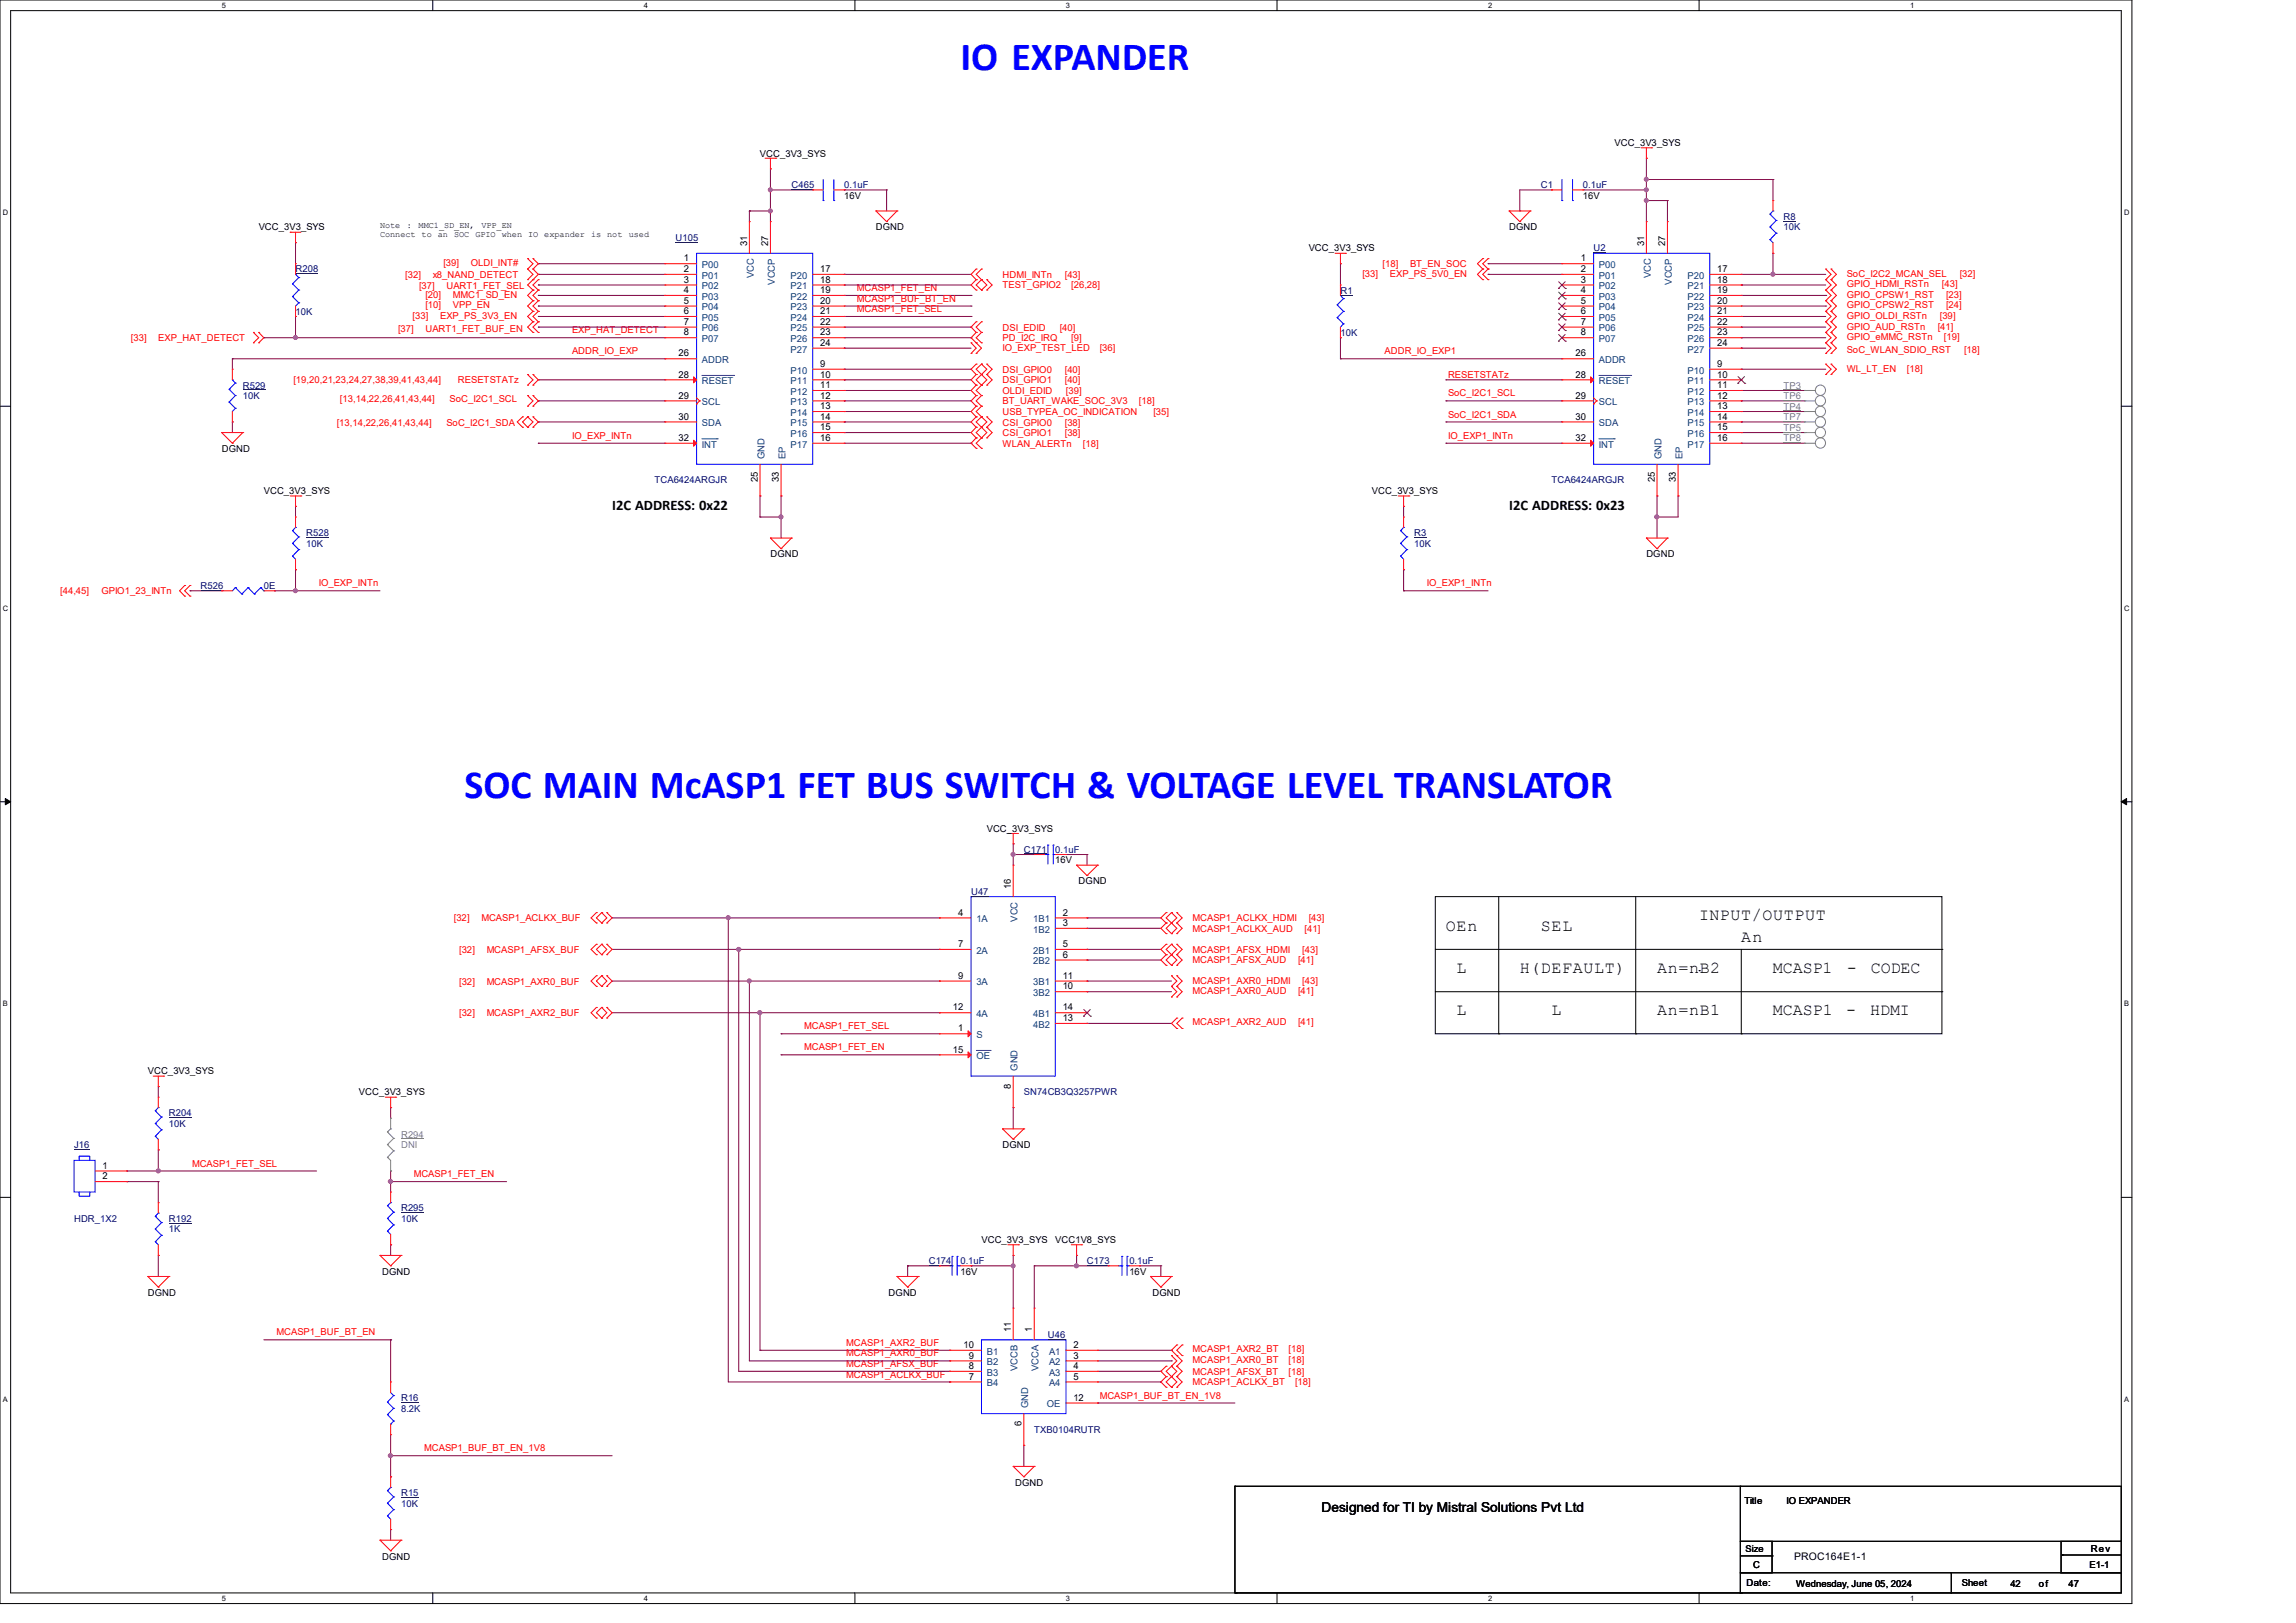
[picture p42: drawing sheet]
<svg xmlns="http://www.w3.org/2000/svg" width="420mm" height="297mm" viewBox="0 0 420 297" stroke-linecap="round" stroke-linejoin="round" font-family="sans-serif">
<defs><g id="words">
<g font-size="7.3" fill="#00f">
<text x="175.7" y="12.8">IO EXPANDER</text>
<text x="85" y="146">SOC MAIN McASP1 FET BUS SWITCH &amp; VOLTAGE LEVEL TRANSLATOR</text>
</g>
<g font-size="3">
<text x="264.5" y="170.4">OEn</text>
<text x="281.9" y="170.4">SEL</text>
<text x="310.8" y="168.4">INPUT/OUTPUT</text>
<text x="318.5" y="172.3">An</text>
<text x="266.4" y="178.1">L</text>
<text x="278" y="178.1">H(DEFAULT)</text>
<text x="303.1" y="178.1">An=nB2</text>
<text x="324.3" y="178.1">MCASP1</text>
<text x="337.8" y="178.1">-</text>
<text x="342.2" y="178.1">CODEC</text>
<text x="266.4" y="185.8">L</text>
<text x="283.8" y="185.8">L</text>
<text x="303.1" y="185.8">An=nB1</text>
<text x="324.3" y="185.8">MCASP1</text>
<text x="337.7" y="185.8">-</text>
<text x="342.1" y="185.8">HDMI</text>
</g>
<g font-size="2.7">
<text x="112" y="93.3">I2C ADDRESS: 0x22</text>
<text x="276.1" y="93.3">I2C ADDRESS: 0x23</text>
</g>
<text font-size="2.5" x="241.7" y="276.8">Designed for TI by Mistral Solutions Pvt Ltd</text>
<text font-size="1.9" x="328.2" y="285.5">PROC164E1-1</text>
<g font-size="1.7">
<text x="139" y="28.7">VCC_3V3_SYS</text>
<text x="295.4" y="26.7">VCC_3V3_SYS</text>
<text x="154.4" y="36.4">16V</text>
<text x="289.6" y="36.4">16V</text>
<text x="47.3" y="42.2">VCC_3V3_SYS</text>
<text x="125.1" y="47.8">1</text>
<text x="136.6" y="45" transform="rotate(-90 136.6 45)">31</text>
<text x="140.5" y="45" transform="rotate(-90 140.5 45)">27</text>
<text x="160.2" y="42.2">DGND</text>
<text x="239.4" y="46">VCC_3V3_SYS</text>
<text x="276" y="42.2">DGND</text>
<text x="289.2" y="47.8">1</text>
<text x="300.7" y="45" transform="rotate(-90 300.7 45)">31</text>
<text x="304.6" y="45" transform="rotate(-90 304.6 45)">27</text>
<text x="125.1" y="49.8">2</text>
<text x="125.1" y="51.7">3</text>
<text x="125.1" y="53.6">4</text>
<text x="150" y="49.8">17</text>
<text x="150" y="51.7">18</text>
<text x="150" y="53.6">19</text>
<text x="289.2" y="49.8">2</text>
<text x="289.2" y="51.7">3</text>
<text x="289.2" y="53.6">4</text>
<text x="314.1" y="49.8">17</text>
<text x="314.1" y="51.7">18</text>
<text x="314.1" y="53.6">19</text>
<text x="125.1" y="55.6">5</text>
<text x="125.1" y="57.5">6</text>
<text x="125.1" y="59.4">7</text>
<text x="150" y="55.6">20</text>
<text x="150" y="57.5">21</text>
<text x="150" y="59.4">22</text>
<text x="289.2" y="55.6">5</text>
<text x="289.2" y="57.5">6</text>
<text x="289.2" y="59.4">7</text>
<text x="314.1" y="55.6">20</text>
<text x="314.1" y="57.5">21</text>
<text x="314.1" y="59.4">22</text>
<text x="124.1" y="65.2">26</text>
<text x="125.1" y="61.4">8</text>
<text x="150" y="61.4">23</text>
<text x="150" y="63.3">24</text>
<text x="288.2" y="65.2">26</text>
<text x="289.2" y="61.4">8</text>
<text x="314.1" y="61.4">23</text>
<text x="314.1" y="63.3">24</text>
<text x="124.1" y="69.1">28</text>
<text x="150" y="67.1">9</text>
<text x="150" y="69.1">10</text>
<text x="150" y="71">11</text>
<text x="288.2" y="69.1">28</text>
<text x="314.1" y="67.1">9</text>
<text x="314.1" y="69.1">10</text>
<text x="314.1" y="71">11</text>
<text x="124.1" y="72.9">29</text>
<text x="124.1" y="76.8">30</text>
<text x="150" y="72.9">12</text>
<text x="150" y="74.9">13</text>
<text x="150" y="76.8">14</text>
<text x="288.2" y="72.9">29</text>
<text x="288.2" y="76.8">30</text>
<text x="314.1" y="72.9">12</text>
<text x="314.1" y="74.9">13</text>
<text x="314.1" y="76.8">14</text>
<text x="40.6" y="82.7">DGND</text>
<text x="124.1" y="80.7">32</text>
<text x="150" y="78.7">15</text>
<text x="150" y="80.7">16</text>
<text x="288.2" y="80.7">32</text>
<text x="314.1" y="78.7">15</text>
<text x="314.1" y="80.7">16</text>
<text x="138.6" y="88.3" transform="rotate(-90 138.6 88.3)">25</text>
<text x="142.4" y="88.3" transform="rotate(-90 142.4 88.3)">33</text>
<text x="302.7" y="88.3" transform="rotate(-90 302.7 88.3)">25</text>
<text x="306.5" y="88.3" transform="rotate(-90 306.5 88.3)">33</text>
<text x="48.3" y="90.4">VCC_3V3_SYS</text>
<text x="250.9" y="90.4">VCC_3V3_SYS</text>
<text x="140.9" y="102">DGND</text>
<text x="301.2" y="102">DGND</text>
<text x="180.5" y="152.2">VCC_3V3_SYS</text>
<text x="193" y="158">16V</text>
<text x="197.3" y="161.8">DGND</text>
<text x="175.3" y="167.6">4</text>
<text x="184.9" y="162.7" transform="rotate(-90 184.9 162.7)">16</text>
<text x="194.4" y="167.6">2</text>
<text x="175.3" y="173.3">7</text>
<text x="194.4" y="169.5">3</text>
<text x="194.4" y="173.3">5</text>
<text x="175.3" y="179.1">9</text>
<text x="194.4" y="175.3">6</text>
<text x="194.4" y="179.1">11</text>
<text x="174.3" y="184.9">12</text>
<text x="194.4" y="181.1">10</text>
<text x="194.4" y="184.9">14</text>
<text x="175.3" y="188.8">1</text>
<text x="194.4" y="186.9">13</text>
<text x="27.1" y="196.6">VCC_3V3_SYS</text>
<text x="174.3" y="192.6">15</text>
<text x="65.7" y="200.4">VCC_3V3_SYS</text>
<text x="184.9" y="199.3" transform="rotate(-90 184.9 199.3)">8</text>
<text x="18.8" y="213.9">1</text>
<text x="18.8" y="215.8">2</text>
<text x="183.4" y="210.1">DGND</text>
<text x="179.5" y="227.5">VCC_3V3_SYS</text>
<text x="193" y="227.5">VCC1V8_SYS</text>
<text x="69.9" y="233.3">DGND</text>
<text x="175.7" y="233.3">16V</text>
<text x="206.6" y="233.3">16V</text>
<text x="27.1" y="237.1">DGND</text>
<text x="162.6" y="237.1">DGND</text>
<text x="210.8" y="237.1">DGND</text>
<text x="184.9" y="243.8" transform="rotate(-90 184.9 243.8)">11</text>
<text x="188.8" y="243.8" transform="rotate(-90 188.8 243.8)">1</text>
<text x="176.2" y="246.7">10</text>
<text x="177.2" y="248.6">9</text>
<text x="177.2" y="250.5">8</text>
<text x="196.3" y="246.7">2</text>
<text x="196.3" y="248.6">3</text>
<text x="196.3" y="250.5">4</text>
<text x="177.2" y="252.5">7</text>
<text x="196.3" y="256.3">12</text>
<text x="196.3" y="252.5">5</text>
<text x="186.9" y="261" transform="rotate(-90 186.9 261)">6</text>
<text x="185.7" y="271.9">DGND</text>
<text x="319.1" y="275.2">Title</text>
<text x="326.8" y="275.2">IO EXPANDER</text>
<text x="69.9" y="285.4">DGND</text>
<text x="319.3" y="284">Size</text>
<text x="320.7" y="286.9">C</text>
<text x="382.2" y="286.9">E1-1</text>
<text x="382.4" y="284.1">Rev</text>
<text x="319.5" y="290.2">Date:</text>
<text x="328.6" y="290.4">Wednesday, June 05, 2024</text>
<text x="358.9" y="290.2">Sheet</text>
<text x="367.7" y="290.4">42</text>
<text x="373" y="290.4">of</text>
<text x="378.4" y="290.4">47</text>
</g>
<g font-size="1.7" fill="#000080">
<text x="144.8" y="34.5">C465</text>
<text x="154.4" y="34.5">0.1uF</text>
<text x="281.8" y="34.5">C1</text>
<text x="289.5" y="34.5">0.1uF</text>
<text x="326.3" y="40.2">R8</text>
<text x="123.6" y="44.1">U105</text>
<text x="291.5" y="46">U2</text>
<text x="326.3" y="42.2">10K</text>
<text x="54.1" y="49.9">R208</text>
<text x="245.2" y="53.8">R1</text>
<text x="54.1" y="57.6">10K</text>
<text x="245.2" y="61.5">10K</text>
<text x="44.4" y="71.1">R529</text>
<text x="44.4" y="73.1">10K</text>
<text x="119.7" y="88.5">TCA6424ARGJR</text>
<text x="283.8" y="88.5">TCA6424ARGJR</text>
<text x="56" y="98.1">R528</text>
<text x="56" y="100.1">10K</text>
<text x="258.7" y="98.1">R3</text>
<text x="258.7" y="100.1">10K</text>
<text x="36.7" y="107.8">R526</text>
<text x="48.3" y="107.8">0E</text>
<text x="187.3" y="156">C171</text>
<text x="193" y="156">0.1uF</text>
<text x="177.6" y="163.8">U47</text>
<text x="187.3" y="200.4">SN74CB3Q3257PWR</text>
<text x="30.9" y="204.3">R204</text>
<text x="30.9" y="206.2">10K</text>
<text x="13.5" y="210.1">J16</text>
<text x="73.4" y="221.7">R295</text>
<text x="13.5" y="223.6">HDR_1X2</text>
<text x="30.9" y="223.6">R192</text>
<text x="30.9" y="225.5">1K</text>
<text x="73.4" y="223.6">10K</text>
<text x="169.9" y="231.3">C174</text>
<text x="175.7" y="231.3">0.1uF</text>
<text x="198.8" y="231.3">C173</text>
<text x="206.6" y="231.3">0.1uF</text>
<text x="191.7" y="244.8">U46</text>
<text x="73.4" y="256.4">R16</text>
<text x="73.4" y="258.4">8.2K</text>
<text x="189.2" y="262.2">TXB0104RUTR</text>
<text x="73.4" y="273.8">R15</text>
<text x="73.4" y="275.8">10K</text>
</g>
<g font-size="1.7" fill="#f00">
<text x="74.1" y="50.8">[32]</text>
<text x="76.7" y="53">[37]</text>
<text x="79.2" y="50.8">x8_NAND_DETECT</text>
<text x="81.1" y="48.7">[39]</text>
<text x="81.7" y="53">UART1_FET_SEL</text>
<text x="86.1" y="48.7">OLDI_INT#</text>
<text x="156.8" y="53.3">MCASP1_FET_EN</text>
<text x="183.4" y="50.8">HDMI_INTn</text>
<text x="183.4" y="52.8">TEST_GPIO2</text>
<text x="194.8" y="50.8">[43]</text>
<text x="196" y="52.8">[26,28]</text>
<text x="249.2" y="50.7">[33]</text>
<text x="252.9" y="48.9">[18]</text>
<text x="254.2" y="50.7">EXP_PS_5V0_EN</text>
<text x="257.9" y="48.9">BT_EN_SOC</text>
<text x="337.8" y="50.7">SoC_I2C2_MCAN_SEL</text>
<text x="337.8" y="52.6">GPIO_HDMI_RSTn</text>
<text x="355.2" y="52.6">[43]</text>
<text x="358.5" y="50.7">[32]</text>
<text x="75.5" y="58.4">[33]</text>
<text x="77.8" y="54.5">[20]</text>
<text x="77.8" y="56.4">[10]</text>
<text x="80.5" y="58.4">EXP_PS_3V3_EN</text>
<text x="82.8" y="54.5">MMC1_SD_EN</text>
<text x="82.8" y="56.4">VPP_EN</text>
<text x="156.8" y="55.2">MCASP1_BUF_BT_EN</text>
<text x="156.8" y="57.1">MCASP1_FET_SEL</text>
<text x="337.8" y="58.4">GPIO_OLDI_RSTn</text>
<text x="337.8" y="56.4">GPIO_CPSW2_RST</text>
<text x="337.8" y="54.5">GPIO_CPSW1_RST</text>
<text x="354.8" y="58.4">[39]</text>
<text x="356" y="56.4">[24]</text>
<text x="356" y="54.5">[23]</text>
<text x="24" y="62.4">[33]</text>
<text x="29" y="62.4">EXP_HAT_DETECT</text>
<text x="72.8" y="60.7">[37]</text>
<text x="77.8" y="60.7">UART1_FET_BUF_EN</text>
<text x="104.6" y="64.9">ADDR_IO_EXP</text>
<text x="104.6" y="61">EXP_HAT_DETECT</text>
<text x="183.4" y="62.4">PD_I2C_IRQ</text>
<text x="183.4" y="64.2">IO_EXP_TEST_LED</text>
<text x="183.4" y="60.5">DSI_EDID</text>
<text x="193.8" y="60.5">[40]</text>
<text x="196" y="62.4">[9]</text>
<text x="201.2" y="64.2">[36]</text>
<text x="253.3" y="64.9">ADDR_IO_EXP1</text>
<text x="337.8" y="64.6">SoC_WLAN_SDIO_RST</text>
<text x="337.8" y="60.3">GPIO_AUD_RSTn</text>
<text x="337.8" y="62.2">GPIO_eMMC_RSTn</text>
<text x="354.5" y="60.3">[41]</text>
<text x="355.6" y="62.2">[19]</text>
<text x="359.3" y="64.6">[18]</text>
<text x="53.7" y="70.1">[19,20,21,23,24,27,38,39,41,43,44]</text>
<text x="83.8" y="70.1">RESETSTATz</text>
<text x="183.4" y="70.1">DSI_GPIO1</text>
<text x="183.4" y="68.2">DSI_GPIO0</text>
<text x="194.8" y="70.1">[40]</text>
<text x="194.8" y="68.2">[40]</text>
<text x="264.9" y="69.1">RESETSTATz</text>
<text x="337.8" y="68">WL_LT_EN</text>
<text x="348.8" y="68">[18]</text>
<text x="61.6" y="77.9">[13,14,22,26,41,43,44]</text>
<text x="62.2" y="73.6">[13,14,22,26,41,43,44]</text>
<text x="81.7" y="77.9">SoC_I2C1_SDA</text>
<text x="82.3" y="73.6">SoC_I2C1_SCL</text>
<text x="183.4" y="77.9">CSI_GPIO0</text>
<text x="183.4" y="74">BT_UART_WAKE_SOC_3V3</text>
<text x="183.4" y="75.9">USB_TYPEA_OC_INDICATION</text>
<text x="183.4" y="72.1">OLDI_EDID</text>
<text x="194.8" y="77.9">[38]</text>
<text x="195" y="72.1">[39]</text>
<text x="208.3" y="74">[18]</text>
<text x="211" y="75.9">[35]</text>
<text x="264.9" y="72.6">SoC_I2C1_SCL</text>
<text x="264.9" y="76.4">SoC_I2C1_SDA</text>
<text x="104.6" y="80.3">IO_EXP_INTn</text>
<text x="183.4" y="79.8">CSI_GPIO1</text>
<text x="183.4" y="81.7">WLAN_ALERTn</text>
<text x="194.8" y="79.8">[38]</text>
<text x="198.1" y="81.7">[18]</text>
<text x="264.9" y="80.3">IO_EXP1_INTn</text>
<text x="58.3" y="107.3">IO_EXP_INTn</text>
<text x="261" y="107.3">IO_EXP1_INTn</text>
<text x="11" y="108.8">[44,45]</text>
<text x="18.5" y="108.8">GPIO1_23_INTn</text>
<text x="83" y="168.6">[32]</text>
<text x="88.1" y="168.6">MCASP1_ACLKX_BUF</text>
<text x="218.1" y="170.5">MCASP1_ACLKX_AUD</text>
<text x="218.1" y="168.6">MCASP1_ACLKX_HDMI</text>
<text x="238.6" y="170.5">[41]</text>
<text x="239.4" y="168.6">[43]</text>
<text x="84" y="174.4">[32]</text>
<text x="89" y="174.4">MCASP1_AFSX_BUF</text>
<text x="218.1" y="176.3">MCASP1_AFSX_AUD</text>
<text x="218.1" y="174.4">MCASP1_AFSX_HDMI</text>
<text x="218.1" y="180">MCASP1_AXR0_HDMI</text>
<text x="237.4" y="176.3">[41]</text>
<text x="238.2" y="174.4">[43]</text>
<text x="238.2" y="180">[43]</text>
<text x="84" y="186">[32]</text>
<text x="84" y="180.2">[32]</text>
<text x="89" y="186">MCASP1_AXR2_BUF</text>
<text x="89" y="180.2">MCASP1_AXR0_BUF</text>
<text x="218.1" y="181.9">MCASP1_AXR0_AUD</text>
<text x="237.4" y="181.9">[41]</text>
<text x="147.1" y="188.4">MCASP1_FET_SEL</text>
<text x="218.1" y="187.5">MCASP1_AXR2_AUD</text>
<text x="237.4" y="187.5">[41]</text>
<text x="147.1" y="192.2">MCASP1_FET_EN</text>
<text x="35.1" y="213.5">MCASP1_FET_SEL</text>
<text x="75.7" y="215.4">MCASP1_FET_EN</text>
<text x="50.6" y="244.4">MCASP1_BUF_BT_EN</text>
<text x="154.8" y="250.1">MCASP1_AFSX_BUF</text>
<text x="154.8" y="246.3">MCASP1_AXR2_BUF</text>
<text x="154.8" y="248.2">MCASP1_AXR0_BUF</text>
<text x="218.1" y="251.6">MCASP1_AFSX_BT</text>
<text x="218.1" y="249.5">MCASP1_AXR0_BT</text>
<text x="218.1" y="247.3">MCASP1_AXR2_BT</text>
<text x="235.7" y="251.6">[18]</text>
<text x="235.7" y="249.5">[18]</text>
<text x="235.7" y="247.3">[18]</text>
<text x="154.8" y="252.1">MCASP1_ACLKX_BUF</text>
<text x="201.2" y="255.9">MCASP1_BUF_BT_EN_1V8</text>
<text x="218.1" y="253.5">MCASP1_ACLKX_BT</text>
<text x="236.9" y="253.5">[18]</text>
<text x="77.6" y="265.6">MCASP1_BUF_BT_EN_1V8</text>
</g>
<g font-size="1.7" fill="#004080">
<text x="128.4" y="49.1">P00</text>
<text x="128.4" y="51">P01</text>
<text x="128.4" y="53">P02</text>
<text x="137.9" y="50.9" transform="rotate(-90 137.9 50.9)">VCC</text>
<text x="141.7" y="52.1" transform="rotate(-90 141.7 52.1)">VCCP</text>
<text x="144.6" y="51">P20</text>
<text x="144.6" y="53">P21</text>
<text x="292.5" y="49.1">P00</text>
<text x="292.5" y="51">P01</text>
<text x="292.5" y="53">P02</text>
<text x="302" y="50.9" transform="rotate(-90 302 50.9)">VCC</text>
<text x="305.8" y="52.1" transform="rotate(-90 305.8 52.1)">VCCP</text>
<text x="308.7" y="51">P20</text>
<text x="308.7" y="53">P21</text>
<text x="128.4" y="54.9">P03</text>
<text x="128.4" y="56.8">P04</text>
<text x="128.4" y="58.7">P05</text>
<text x="144.6" y="54.9">P22</text>
<text x="144.6" y="56.8">P23</text>
<text x="144.6" y="58.7">P24</text>
<text x="292.5" y="54.9">P03</text>
<text x="292.5" y="56.8">P04</text>
<text x="292.5" y="58.7">P05</text>
<text x="308.7" y="54.9">P22</text>
<text x="308.7" y="56.8">P23</text>
<text x="308.7" y="58.7">P24</text>
<text x="128.4" y="60.7">P06</text>
<text x="128.4" y="62.6">P07</text>
<text x="144.6" y="60.7">P25</text>
<text x="144.6" y="62.6">P26</text>
<text x="144.6" y="64.5">P27</text>
<text x="292.5" y="60.7">P06</text>
<text x="292.5" y="62.6">P07</text>
<text x="308.7" y="60.7">P25</text>
<text x="308.7" y="62.6">P26</text>
<text x="308.7" y="64.5">P27</text>
<text x="128.4" y="66.5">ADDR</text>
<text x="128.4" y="70.3">RESET</text>
<text x="144.6" y="68.4">P10</text>
<text x="144.6" y="70.3">P11</text>
<text x="292.5" y="66.5">ADDR</text>
<text x="292.5" y="70.3">RESET</text>
<text x="308.7" y="68.4">P10</text>
<text x="308.7" y="70.3">P11</text>
<text x="128.4" y="74.2">SCL</text>
<text x="144.6" y="72.3">P12</text>
<text x="144.6" y="74.2">P13</text>
<text x="144.6" y="76.1">P14</text>
<text x="292.5" y="74.2">SCL</text>
<text x="308.7" y="72.3">P12</text>
<text x="308.7" y="74.2">P13</text>
<text x="308.7" y="76.1">P14</text>
<text x="128.4" y="78">SDA</text>
<text x="128.4" y="81.9">INT</text>
<text x="139.8" y="84" transform="rotate(-90 139.8 84)">GND</text>
<text x="143.7" y="84" transform="rotate(-90 143.7 84)">EP</text>
<text x="144.6" y="78">P15</text>
<text x="144.6" y="80">P16</text>
<text x="144.6" y="81.9">P17</text>
<text x="292.5" y="78">SDA</text>
<text x="292.5" y="81.9">INT</text>
<text x="303.9" y="84" transform="rotate(-90 303.9 84)">GND</text>
<text x="307.8" y="84" transform="rotate(-90 307.8 84)">EP</text>
<text x="308.7" y="78">P15</text>
<text x="308.7" y="80">P16</text>
<text x="308.7" y="81.9">P17</text>
<text x="178.6" y="168.8">1A</text>
<text x="186.1" y="168.7" transform="rotate(-90 186.1 168.7)">VCC</text>
<text x="189" y="168.8">1B1</text>
<text x="189" y="170.7">1B2</text>
<text x="178.6" y="174.5">2A</text>
<text x="189" y="174.5">2B1</text>
<text x="189" y="176.5">2B2</text>
<text x="178.6" y="180.3">3A</text>
<text x="189" y="180.3">3B1</text>
<text x="189" y="182.3">3B2</text>
<text x="178.6" y="190">S</text>
<text x="178.6" y="186.1">4A</text>
<text x="189" y="186.1">4B1</text>
<text x="189" y="188.1">4B2</text>
<text x="178.6" y="193.8">OE</text>
<text x="186.1" y="196" transform="rotate(-90 186.1 196)">GND</text>
<text x="180.5" y="247.9">B1</text>
<text x="180.5" y="249.8">B2</text>
<text x="180.5" y="251.7">B3</text>
<text x="186.1" y="250.9" transform="rotate(-90 186.1 250.9)">VCCB</text>
<text x="190" y="250.9" transform="rotate(-90 190 250.9)">VCCA</text>
<text x="191.9" y="247.9">A1</text>
<text x="191.9" y="249.8">A2</text>
<text x="191.9" y="251.7">A3</text>
<text x="180.5" y="253.7">B4</text>
<text x="188.1" y="257.7" transform="rotate(-90 188.1 257.7)">GND</text>
<text x="191.5" y="257.5">OE</text>
<text x="191.9" y="253.7">A4</text>
</g>
<g font-size="1.7" fill="#808080">
<text x="326.3" y="71.1">TP3</text>
<text x="326.3" y="75">TP4</text>
<text x="326.3" y="73.1">TP6</text>
<text x="326.3" y="76.9">TP7</text>
<text x="326.3" y="78.8">TP5</text>
<text x="326.3" y="80.8">TP8</text>
<text x="73.4" y="208.2">R294</text>
<text x="73.4" y="210.1">DNI</text>
</g>
<g font-size="1.6">
<text x="69.5" y="41.8">Note</text>
<text x="74.4" y="41.8">:</text>
<text x="76.6" y="41.8">MMC1_SD_EN,</text>
<text x="88.1" y="41.8">VPP_EN</text>
<text x="69.5" y="43.3">Connect to</text>
<text x="80.1" y="43.3">an</text>
<text x="83.1" y="43.3">SOC GPIO when</text>
<text x="96.6" y="43.3">IO</text>
<text x="99.6" y="43.3">expander</text>
<text x="108.1" y="43.3">is</text>
<text x="111.1" y="43.3">not</text>
<text x="115" y="43.3">used</text>
</g>
<g font-size="1.4">
<text x="40.6" y="1.4">5</text>
<text x="117.8" y="1.4">4</text>
<text x="195" y="1.4">3</text>
<text x="272.2" y="1.4">2</text>
<text x="349.4" y="1.4">1</text>
<text x=".5" y="39.4">D</text>
<text x="388.5" y="39.4">D</text>
<text x=".5" y="111.8">C</text>
<text x="388.5" y="111.8">C</text>
<text x=".5" y="184.2">B</text>
<text x="388.5" y="184.2">B</text>
<text x=".5" y="256.5">A</text>
<text x="388.5" y="256.5">A</text>
<text x="40.6" y="292.9">5</text>
<text x="117.8" y="292.9">4</text>
<text x="195" y="292.9">3</text>
<text x="272.2" y="292.9">2</text>
<text x="349.4" y="292.9">1</text>
</g>
</g></defs>
<path d="M0 0h390v293.5h-390zM1.9 1.9h386.1v289.6h-386.1z" fill="none" stroke="#000" stroke-width=".18"/>
<g fill="#fff">
<path d="M40.6 .2h.7v1.5h-.7z"/>
<path d="M40.6 291.7h.7v1.5h-.7z"/>
</g>
<path d="M79.2 0v1.9M79.2 291.5v2" fill="none" stroke="#000" stroke-width=".18"/>
<g fill="#fff">
<path d="M117.8 .2h.7v1.5h-.7z"/>
<path d="M117.8 291.7h.7v1.5h-.7z"/>
</g>
<path d="M156.4 0v1.9M156.4 291.5v2" fill="none" stroke="#000" stroke-width=".18"/>
<g fill="#fff">
<path d="M195 .2h.7v1.5h-.7z"/>
<path d="M195 291.7h.7v1.5h-.7z"/>
</g>
<path d="M233.6 0v1.9M233.6 291.5v2" fill="none" stroke="#000" stroke-width=".18"/>
<g fill="#fff">
<path d="M272.2 .2h.8v1.5h-.8z"/>
<path d="M272.2 291.7h.8v1.5h-.8z"/>
</g>
<path d="M310.8 0v1.9M310.8 291.5v2" fill="none" stroke="#000" stroke-width=".18"/>
<g fill="#fff">
<path d="M349.4 .2h.8v1.5h-.8z"/>
<path d="M349.4 291.7h.8v1.5h-.8z"/>
<path d="M.5 38.1h1v1.6h-1z"/>
<path d="M388.5 38.1h1v1.6h-1z"/>
<path d="M.5 110.5h1v1.6h-1z"/>
<path d="M388.5 110.5h1v1.6h-1z"/>
</g>
<path d="M0 74.3h1.9M388 74.3h2" fill="none" stroke="#000" stroke-width=".18"/>
<g fill="#fff">
<path d="M.5 182.9h.9v1.5h-.9z"/>
<path d="M388.5 182.9h.9v1.5h-.9z"/>
</g>
<path d="M0 146.7h1.9M388 146.7h2" fill="none" stroke="#000" stroke-width=".18"/>
<path d="M1 146.1l.9 .6-.9 .6zM388 146.7l1-.6v1.2z" fill="#000" stroke="#000" stroke-width=".18"/>
<g fill="#fff">
<path d="M.5 255.3h.9v1.5h-.9z"/>
<path d="M388.5 255.3h.9v1.5h-.9z"/>
</g>
<g fill="none" stroke="#000" stroke-width=".18">
<path d="M262.6 164.1h92.6v25.1h-92.6zM262.6 173.7h92.6M274.2 164.1v25.1M299.2 164.1v25.1M310.8 177.6h.1M318.5 173.7v15.5M355.2 173.7h.1M262.6 181.5h92.6M274.2 189.2h.1M299.2 189.2h.1M318.5 189.2h.1M355.2 181.5h.1"/>
<path d="M0 219.1h1.9M388 219.1h2M225.9 272h.1M225.9 272h92.6M225.9 272v19.5M318.3 272h69.7v10.1h-69.7zM225.9 291.5h.1M226.1 291.5h.1M226.1 291.5h92.6M318.3 282.1h5.8v5.7h-5.8zM318.3 287.8h38.7v3.7h-38.7zM318.3 284.7h5.8"/>
<path d="M324.1 284.7h.1M357 287.8h31v3.7h-31zM377 282.1h11v5.7h-11zM377.2 284.6h.1M377.2 284.6h10.8"/>
</g>
<g fill="none" stroke="#800040" stroke-width=".18">
<path d="M137.1 38.6h.1M137.1 38.6v2M137.1 38.6h3.8M140.9 34.8h.1M140.9 30.9h.1M140.9 38.6h.1M140.9 30.9v9.7M140.9 34.8h7.8M154.4 34.8h.1M154.4 34.8h7.8M162.2 34.8h.1M162.2 34.8v3.8"/>
<path d="M278 38.6h.1M283.8 34.8h.1M283.8 34.8h-5.8v3.8M289.6 34.8h11.6M301.2 34.8h.1M301.2 29h.1M301.2 36.7h.1M301.2 32.9h.1M301.2 29v11.6M301.2 36.7h3.8M301.2 32.9h23.1M305 36.7h.1"/>
<path d="M305 36.7v3.9M324.3 32.9h.1M324.3 32.9v3.8M54.1 57.9h.1M54.1 44.4h.1M54.1 44.4v3.9M54.1 57.9v3.9M98.5 57.9h.1M98.5 54.1h.1M98.5 56h.1M98.5 48.3h.1M98.5 50.2h.1"/>
<path d="M98.5 52.2h.1M98.5 59.9h.1M98.5 57.9h23.1M98.5 54.1h23.1M98.5 50.2h23.1M98.5 56h23.1M98.5 59.9h23.1M98.5 52.2h23.1M98.5 48.3h23.1M154.4 50.2h.1M154.4 52.2h.1M154.4 57.9h23.2"/>
<path d="M154.4 54.1h23.2M154.4 50.2h23.2M154.4 56h23.2M154.4 59.9h23.2M154.4 52.2h23.2M177.6 54.1h.1M177.6 56h.1M177.6 57.9h.1M177.6 59.9h.1M245.2 48.3h.1M245.2 48.3v3.9M272.2 48.3h.1"/>
<path d="M272.2 50.2h.1M272.2 50.2h13.5M272.2 48.3h13.5M318.5 57.9h.1M318.5 59.9h.1M318.5 52.2h.1M318.5 57.9h15.5M318.5 54.1h15.5M318.5 50.2h15.5M318.5 56h15.5M318.5 59.9h15.5M318.5 52.2h15.5"/>
<path d="M324.3 50.2h.1M324.3 46.4h.1M324.3 46.4v3.8M334 56h.1M334 54.1h.1M42.5 77.2h.1M42.5 65.7h.1M42.5 65.7h79.1M42.5 65.7v1.9M42.5 77.2v2M48.3 61.8h.1M48.3 61.8h73.3"/>
<path d="M54.1 61.8h.1M98.5 73.4h.1M98.5 77.2h.1M98.5 69.5h.1M98.5 73.4h23.1M98.5 77.2h23.1M98.5 69.5h23.1M121.6 65.7h.1M154.4 77.2h.1M154.4 79.2h.1M154.4 71.5h.1M154.4 73.4h.1"/>
<path d="M154.4 67.6h.1M154.4 69.5h.1M154.4 63.7h.1M154.4 75.3h.1M154.4 73.4h23.2M154.4 77.2h23.2M154.4 69.5h23.2M154.4 79.2h23.2M154.4 71.5h23.2M154.4 61.8h23.2M154.4 63.7h23.2M154.4 67.6h23.2"/>
<path d="M154.4 75.3h23.2M177.6 61.8h.1M245.2 65.7h.1M245.2 61.8h.1M245.2 65.7h40.5M245.2 61.8v3.9M264.5 73.4h.1M264.5 77.2h.1M264.5 69.5h.1M264.5 73.4h21.2M264.5 77.2h21.2M264.5 69.5h21.2"/>
<path d="M318.5 63.7h.1M318.5 67.6h.1M318.5 79.2h.1M318.5 75.3h.1M318.5 77.2h.1M318.5 73.4h.1M318.5 71.5h.1M318.5 61.8h.1M318.5 73.4h11.6M318.5 77.2h11.6M318.5 79.2h11.6M318.5 71.5h11.6"/>
<path d="M318.5 61.8h15.5M318.5 63.7h15.5M318.5 67.6h15.5M318.5 75.3h11.6M54.1 92.7h.1M54.1 92.7v1.9M98.5 81.1h.1M98.5 81.1h23.1M139 90.8h.1M139 94.6h.1M139 90.8v3.8M139 94.6h3.9"/>
<path d="M142.9 94.6h.1M142.9 90.8h.1M142.9 90.8v7.7M154.4 81.1h23.2M177.6 81.1h.1M256.8 92.7h.1M256.8 92.7v1.9M264.5 81.1h.1M264.5 81.1h21.2M303.1 94.6h.1M303.1 90.8h.1M303.1 90.8v7.7"/>
<path d="M307 90.8h.1M307 90.8v3.8h-3.9M318.5 81.1h.1M318.5 81.1h11.6M34.8 108.1h.1M34.8 108.1h5.8M50.2 108.1h.1M50.2 108.1h19.3M54.1 104.3h.1M54.1 108.1h.1M54.1 104.3v3.8M256.8 104.3h.1"/>
<path d="M256.8 108.1h.1M256.8 108.1h15.4M256.8 104.3v3.8M185.3 156.4h.1M185.3 154.4h.1M185.3 156.4h3.9M185.3 154.4v3.9M195 156.4h.1M195 156.4h3.8M198.8 156.4h.1M198.8 156.4v1.9M112 179.5h59.8"/>
<path d="M112 173.7h59.8M112 168h59.8M133.2 168h.1M133.2 168v84.9h40.5M135.1 173.7h.1M135.1 173.7v77.3h38.6M137.1 179.5h.1M137.1 179.5v69.5h36.6M171.8 179.5h.1M171.8 173.7h.1M171.8 168h.1M198.8 169.9h.1"/>
<path d="M198.8 175.7h.1M198.8 168h.1M198.8 173.7h.1M198.8 179.5h.1M198.8 179.5h15.5M198.8 173.7h13.5M198.8 168h13.5M198.8 169.9h13.5M198.8 175.7h13.5M29 198.8h.1M29 198.8v2M112 185.3h59.8"/>
<path d="M139 185.3h.1M139 185.3v61.8M142.9 193h.1M142.9 189.2h.1M142.9 193h28.9M142.9 189.2h28.9M171.8 185.3h.1M198.8 181.5h.1M198.8 187.3h.1M198.8 181.5h15.5M198.8 187.3h15.5M23.2 214.3h.1"/>
<path d="M23.2 216.2h.1M23.2 214.3h34.7M23.2 216.2h5.8M29 216.2h.1M29 210.4h.1M29 214.3h.1M29 210.4v3.9M29 216.2v3.9M71.5 214.3h.1M71.5 202.7h.1M71.5 216.2h.1M71.5 216.2h21.2"/>
<path d="M71.5 202.7v1.9M71.5 214.3v3.8M185.3 202.7h.1M185.3 202.7v3.9M29 229.7h.1M29 229.7v3.9M71.5 227.8h.1M71.5 227.8v1.9M166 231.6h.1M166 231.6v2M166 231.6h5.8M177.6 231.6h.1"/>
<path d="M177.6 231.6h7.7M185.3 231.6h.1M185.3 229.7h.1M185.3 229.7v9.7M189.2 231.6h.1M189.2 231.6h13.5M189.2 231.6v7.8M196.9 229.7h.1M196.9 231.6h.1M196.9 229.7v1.9M208.5 231.6h.1M208.5 231.6h3.8"/>
<path d="M212.3 231.6h.1M212.3 231.6v2M48.3 245.2h23.2M71.5 245.2h.1M71.5 245.2v7.7M139 247.1h.1M139 247.1h34.7M173.7 252.9h.1M173.7 251h.1M173.7 247.1h.1M173.7 249h.1M200.8 256.8h.1"/>
<path d="M200.8 252.9h11.5M200.8 251h11.5M200.8 247.1h13.5M200.8 249h13.5M200.8 256.8h25.1M212.3 252.9h.1M212.3 251h.1M214.3 249h.1M214.3 247.1h.1M71.5 266.4h.1M71.5 279.9h.1M71.5 270.3h.1"/>
<path d="M71.5 262.6v7.7M71.5 279.9v2M71.5 266.4h40.5M187.3 264.5h.1M187.3 264.5v3.9"/>
</g>
<g fill="#f0f" stroke="#f0f" stroke-width=".18">
<circle cx="140.9" cy="38.6" r=".36"/>
<circle cx="140.9" cy="34.7" r=".36"/>
<circle cx="54" cy="108.1" r=".36"/>
<circle cx="54" cy="61.8" r=".36"/>
<circle cx="71.4" cy="216.2" r=".37"/>
<circle cx="29" cy="214.3" r=".37"/>
<circle cx="185.3" cy="156.4" r=".36"/>
<circle cx="196.9" cy="231.6" r=".37"/>
<circle cx="185.3" cy="231.6" r=".36"/>
<circle cx="301.1" cy="36.7" r=".36"/>
<circle cx="139" cy="185.3" r=".37"/>
<circle cx="137.1" cy="179.5" r=".36"/>
<circle cx="135.1" cy="173.7" r=".37"/>
<circle cx="133.2" cy="167.9" r=".36"/>
<circle cx="71.4" cy="266.4" r=".37"/>
<circle cx="324.3" cy="50.2" r=".36"/>
<circle cx="301.1" cy="32.8" r=".36"/>
<circle cx="301.1" cy="34.7" r=".36"/>
<circle cx="142.9" cy="94.6" r=".36"/>
<circle cx="303.1" cy="94.6" r=".37"/>
</g>
<g fill="none" stroke="#f00" stroke-width=".18">
<path d="M140 29h1.9M140.9 30.9h.1M140.9 29v1.9M141.9 29h.1M148.7 34.8h.1M148.7 34.8h1.9M152.5 34.8h1.9M154.4 34.8h.1M160.2 38.6h.1M160.2 38.6h3.9M160.2 38.6l2 2M164.1 38.6h.1"/>
<path d="M164.1 38.6l-1.9 2M276.1 38.6h.1M276.1 38.6h3.8M276.1 38.6l1.9 2M279.9 38.6h.1M279.9 38.6l-1.9 2M283.8 34.8h.1M283.8 34.8h1.9M287.7 34.8h1.9M289.6 34.8h.1M300.2 27.1h1.9M301.2 29h.1"/>
<path d="M301.2 27.1v1.9M302.1 27.1h.1M324.3 36.7h.1M324.3 36.7v1.9M53.1 42.5h.1M53.1 42.5h1.9M54.1 44.4h.1M54.1 57.9h.1M54.1 48.3h.1M54.1 42.5v1.9M54.1 48.3v1.9M54.1 56v1.9"/>
<path d="M96.5 47.3h.1M96.5 49.2h.1M96.5 51.2h.1M96.5 47.3l1 1-1 .9M96.5 49.2l1 1-1 1M97.5 53.1h.1M97.5 55h.1M97.5 57h.1M97.5 58.9h.1M97.5 49.2h.1M97.5 47.3h.1M97.5 51.2h.1"/>
<path d="M97.5 53.1l-1 1 1 .9M97.5 57l-1 .9 1 1M97.5 55l-1 1 1 1M97.5 47.3l1 1-1 .9M97.5 49.2l1 1-2 2 1 .9M97.5 58.9l-1 1 1 .9M98.5 53.1h.1M98.5 55h.1M98.5 57h.1M98.5 58.9h.1M98.5 51.2h.1M98.5 53.1l-1 1 1 .9"/>
<path d="M98.5 57l-1 .9 1 1M98.5 55l-1 1 1 1M98.5 51.2l-1 1 1 .9M98.5 58.9l-1 1 1 .9M121.6 48.3h.1M121.6 50.2h.1M121.6 52.2h.1M121.6 54.1h.1M121.6 56h.1M121.6 57.9h.1M121.6 59.9h.1M121.6 48.3h5.8"/>
<path d="M121.6 50.2h5.8M121.6 52.2h5.8M121.6 54.1h5.8M121.6 56h5.8M121.6 57.9h5.8M121.6 59.9h5.8M137.1 40.6h.1M137.1 40.6v5.8M140.9 40.6h.1M140.9 40.6v5.8M148.7 50.2h5.7M148.7 52.2h5.7"/>
<path d="M148.7 54.1h5.7M148.7 56h5.7M148.7 57.9h5.7M148.7 59.9h5.7M154.4 50.2h.1M154.4 52.2h.1M154.4 54.1h.1M154.4 56h.1M154.4 57.9h.1M154.4 59.9h.1M162.2 40.6h.1M178.6 51.2h.1"/>
<path d="M178.6 49.2h.1M178.6 53.1h.1M178.6 58.9h.1M178.6 49.2l-1 1 1 1M178.6 51.2l-1 1 1 .9M178.6 58.9l-1 1 1 .9M179.5 49.2h.1M179.5 51.2h.1M179.5 53.1h.1M179.5 58.9h.1M179.5 49.2l-.9 1 1.9 2-1 .9M179.5 51.2l-.9 1 .9 .9"/>
<path d="M179.5 58.9l-.9 1 .9 .9M180.5 51.2h.1M180.5 53.1h.1M180.5 51.2l1 1-1 .9M244.2 46.4h1.9M245.2 48.3h.1M245.2 52.2h.1M245.2 46.4v1.9M245.2 52.2v1.9M245.2 59.9v1.9M246.1 46.4h.1M271.2 47.3h.1"/>
<path d="M271.2 49.2h.1M271.2 51.2h.1M271.2 47.3l-.9 1 .9 .9M271.2 49.2l-.9 1 .9 1M272.2 47.3h.1M272.2 49.2h.1M272.2 51.2h.1M272.2 47.3l-1 1 1 .9M272.2 49.2l-1 1 1 1M278 40.6h.1M285.7 48.3h.1M285.7 50.2h.1"/>
<path d="M285.7 52.2h.1M285.7 54.1h.1M285.7 56h.1M285.7 57.9h.1M285.7 59.9h.1M285.7 48.3h5.8M285.7 50.2h5.8M285.7 52.2h5.8M285.7 54.1h5.8M285.7 56h5.8M285.7 57.9h5.8M285.7 59.9h5.8"/>
<path d="M301.2 40.6h.1M301.2 40.6v5.8M305 40.6h.1M305 40.6v5.8M312.8 50.2h5.7M312.8 52.2h5.7M312.8 54.1h5.7M312.8 56h5.7M312.8 57.9h5.7M312.8 59.9h5.7M318.5 50.2h.1M318.5 52.2h.1"/>
<path d="M318.5 54.1h.1M318.5 56h.1M318.5 57.9h.1M318.5 59.9h.1M324.3 46.4h.1M324.3 44.4v2M334 57h.1M334 58.9h.1M334 55h.1M334 53.1h.1M334 49.2h.1M334 51.2h.1"/>
<path d="M334 58.9l.9 1-.9 .9M334 57l.9 .9-.9 1M334 55l.9 1-.9 1M334 53.1l.9 1-.9 .9M334 49.2l.9 1-.9 1M334 51.2l.9 1-.9 .9M334.9 57h.1M334.9 58.9h.1M334.9 55h.1M334.9 53.1h.1M334.9 49.2h.1M334.9 51.2h.1"/>
<path d="M334.9 49.2l1 1-1 1M334.9 58.9l1 1-1 .9M334.9 57l1 .9-1 1M334.9 55l1 1-1 1M334.9 53.1l1 1-1 .9M334.9 51.2l1 1-1 .9M40.6 79.2h.1M40.6 79.2h3.8M40.6 79.2l1.9 1.9M42.5 77.2h.1M42.5 67.6h.1M42.5 67.6v1.9"/>
<path d="M42.5 75.3v1.9M44.4 79.2h.1M44.4 79.2l-1.9 1.9M46.4 60.8h.1M46.4 62.7h.1M46.4 60.8l.9 1-.9 .9M47.3 62.7h.1M47.3 60.8h.1M47.3 60.8l1 1-1 .9M95.6 76.3h.1M95.6 78.2h.1M95.6 76.3l-1 .9 1 1"/>
<path d="M96.5 68.5h.1M96.5 70.5h.1M96.5 78.2h.1M96.5 76.3h.1M96.5 72.4h.1M96.5 74.3h.1M96.5 68.5l1 1-1 1M96.5 76.3l1 .9-1 1M96.5 76.3l-.9 .9 .9 1M96.5 72.4l1 1-1 .9M97.5 70.5h.1M97.5 68.5h.1"/>
<path d="M97.5 76.3h.1M97.5 78.2h.1M97.5 74.3h.1M97.5 72.4h.1M97.5 60.8h.1M97.5 68.5l1 1-1 1M97.5 76.3l1 .9-1 1M97.5 72.4l1 1-1 .9M98.5 60.8h.1M121.6 61.8h.1M121.6 65.7h.1M121.6 69.5h.1"/>
<path d="M121.6 73.4h.1M121.6 77.2h.1M121.6 61.8h5.8M121.6 65.7h5.8M121.6 69.5h5.8M121.6 73.4h5.8M121.6 77.2h5.8M127.4 73.9h.1M127.4 72.8l.6 .6M128 73.4h.1M128 73.4l-.6 .5M148.7 79.2h5.7"/>
<path d="M148.7 61.8h5.7M148.7 63.7h5.7M148.7 69.5h5.7M148.7 73.4h5.7M148.7 77.2h5.7M148.7 67.6h5.7M148.7 71.5h5.7M148.7 75.3h5.7M154.4 61.8h.1M154.4 63.7h.1M154.4 67.6h.1M154.4 69.5h.1"/>
<path d="M154.4 71.5h.1M154.4 73.4h.1M154.4 75.3h.1M154.4 77.2h.1M154.4 79.2h.1M177.6 62.7h.1M177.6 64.7h.1M177.6 62.7l1 1-1 1M178.6 76.3h.1M178.6 78.2h.1M178.6 74.3h.1M178.6 72.4h.1"/>
<path d="M178.6 62.7h.1M178.6 60.8h.1M178.6 68.5h.1M178.6 70.5h.1M178.6 66.6h.1M178.6 64.7h.1M178.6 76.3l-1 .9 1 1M178.6 78.2l-1 1 1 .9M178.6 72.4l-1 1 1 .9M178.6 60.8l-1 1 1.9 1.9-.9 1M178.6 68.5l-1 1 1 1M178.6 66.6l-1 1 1 .9"/>
<path d="M178.6 74.3l-1 1 1 1M178.6 70.5l-1 1 1 .9M179.5 78.2h.1M179.5 76.3h.1M179.5 72.4h.1M179.5 74.3h.1M179.5 60.8h.1M179.5 62.7h.1M179.5 70.5h.1M179.5 68.5h.1M179.5 66.6h.1M179.5 76.3l-.9 .9 .9 1"/>
<path d="M179.5 76.3l1 .9-1.9 2 .9 .9M179.5 78.2l1 1-1.9 1.9 .9 .9M179.5 72.4l-.9 1 .9 .9M179.5 60.8l-.9 1 .9 .9M179.5 66.6l1 1-1.9 1.9 .9 1M179.5 66.6l-.9 1 1.9 1.9-1.9 2 .9 .9M179.5 74.3l-.9 1 .9 1M180.5 76.3h.1M180.5 78.2h.1M180.5 68.5h.1M180.5 70.5h.1M180.5 66.6h.1"/>
<path d="M180.5 76.3l1 .9-1 1M180.5 78.2l1 1-1 .9M180.5 68.5l1 1-1 1M180.5 66.6l1 1-1 .9M245.2 61.8h.1M285.7 61.8h.1M285.7 65.7h.1M285.7 69.5h.1M285.7 73.4h.1M285.7 77.2h.1M285.7 61.8h5.8M285.7 65.7h5.8"/>
<path d="M285.7 69.5h5.8M285.7 73.4h5.8M285.7 77.2h5.8M291.5 73.9h.1M291.5 72.8l.6 .6M292.1 73.4h.1M292.1 73.4l-.6 .5M312.8 79.2h5.7M312.8 61.8h5.7M312.8 63.7h5.7M312.8 69.5h5.7M312.8 73.4h5.7"/>
<path d="M312.8 77.2h5.7M312.8 67.6h5.7M312.8 71.5h5.7M312.8 75.3h5.7M318.5 61.8h.1M318.5 63.7h.1M318.5 67.6h.1M318.5 69.5h.1M318.5 71.5h.1M318.5 73.4h.1M318.5 75.3h.1M318.5 77.2h.1"/>
<path d="M318.5 79.2h.1M334 62.7h.1M334 64.7h.1M334 66.6h.1M334 68.5h.1M334 60.8h.1M334 62.7l.9 1-.9 1M334 66.6l.9 1-.9 .9M334 60.8l.9 1-.9 .9M334.9 62.7h.1M334.9 64.7h.1M334.9 66.6h.1"/>
<path d="M334.9 68.5h.1M334.9 60.8h.1M334.9 62.7l1 1-1 1M334.9 66.6l1 1-1 .9M334.9 60.8l1 1-1 .9M42.5 81.1h.1M53.1 90.8h1.9M54.1 92.7h.1M54.1 94.6h.1M54.1 90.8v1.9M54.1 94.6v1.9M55 90.8h.1"/>
<path d="M121.6 81.1h.1M121.6 81.1h5.8M139 90.8h.1M139 85v5.8M140.9 98.5h.1M140.9 98.5h3.9M140.9 98.5l2 1.9M142.9 90.8h.1M142.9 85v5.8M144.8 98.5h.1M144.8 98.5l-1.9 1.9M148.7 81.1h5.7"/>
<path d="M154.4 81.1h.1M178.6 80.1h.1M178.6 82h.1M178.6 80.1l-1 1 1 .9M179.5 80.1h.1M179.5 82h.1M180.5 80.1h.1M255.8 90.8h1.9M256.8 92.7h.1M256.8 94.6h.1M256.8 90.8v1.9M256.8 94.6v1.9"/>
<path d="M257.7 90.8h.1M285.7 81.1h.1M285.7 81.1h5.8M301.2 98.5h.1M301.2 98.5h3.8M301.2 98.5l1.9 1.9M303.1 90.8h.1M303.1 85v5.8M305 98.5h.1M305 98.5l-1.9 1.9M307 90.8h.1M307 85v5.8"/>
<path d="M312.8 81.1h5.7M318.5 81.1h.1M33.8 107.1h.1M33.8 109.1h.1M33.8 107.1l-.9 1 .9 1M34.8 107.1h.1M34.8 109.1h.1M34.8 107.1l-1 1 1 1M40.6 108.1h.1M40.6 108.1h1.9M48.3 108.1h1.9M50.2 108.1h.1"/>
<path d="M54.1 104.3h.1M54.1 102.3v2M142.9 100.4h.1M256.8 104.3h.1M256.8 102.3v2M303.1 100.4h.1M184.4 152.5h.1M184.4 152.5h1.9M185.3 154.4h.1M185.3 158.3h.1M185.3 152.5v1.9M185.3 158.3v5.8"/>
<path d="M189.2 156.4h.1M189.2 156.4h1.9M193 156.4h2M195 156.4h.1M196.9 158.3h.1M196.9 158.3h3.9M196.9 158.3l1.9 1.9M200.8 158.3h.1M200.8 158.3l-2 1.9M109.1 178.6h.1M109.1 172.8h.1M109.1 174.7h.1"/>
<path d="M109.1 167h.1M109.1 168.9h.1M109.1 178.6l-1 .9 1 1M109.1 172.8l-1 .9 1 1M109.1 167l-1 1 1 .9M110.1 178.6h.1M110.1 174.7h.1M110.1 172.8h.1M110.1 168.9h.1M110.1 167h.1M110.1 178.6l.9 .9-.9 1M110.1 178.6l-1 .9 1 1"/>
<path d="M110.1 172.8l.9 .9-.9 1M110.1 172.8l-1 .9 1 1M110.1 167l.9 1-.9 .9M110.1 167l-1 1 1 .9M111 178.6h.1M111 172.8h.1M111 174.7h.1M111 167h.1M111 168.9h.1M111 178.6l1 .9-1 1M111 172.8l1 .9-1 1M111 167l1 1-1 .9"/>
<path d="M171.8 168h.1M171.8 173.7h.1M171.8 179.5h.1M171.8 168h5.8M171.8 173.7h5.8M171.8 179.5h5.8M193 168h5.8M193 173.7h5.8M193 179.5h5.8M193 169.9h5.8M193 175.7h5.8M198.8 160.2h.1"/>
<path d="M198.8 168h.1M198.8 169.9h.1M198.8 173.7h.1M198.8 175.7h.1M198.8 179.5h.1M213.3 174.7h.1M213.3 176.7h.1M213.3 168.9h.1M213.3 170.9h.1M213.3 167h.1M213.3 172.8h.1M213.3 172.8l-1 .9 1 1"/>
<path d="M213.3 174.7l-1 1 1 1M213.3 168.9l-1 1 1 1M213.3 167l-1 1 1 .9M214.3 176.7h.1M214.3 174.7h.1M214.3 170.9h.1M214.3 168.9h.1M214.3 167h.1M214.3 172.8h.1M214.3 178.6h.1M214.3 172.8l1 .9-2 2 1 1M214.3 172.8l-1 .9 2 2-1 1"/>
<path d="M214.3 168.9l-1 1 1 1M214.3 168.9l1 1-1 1M214.3 167l-1 1 1 .9M214.3 167l1 1-1 .9M214.3 178.6l1 .9-1 1M215.3 174.7h.1M215.3 176.7h.1M215.3 168.9h.1M215.3 170.9h.1M215.3 167h.1M215.3 172.8h.1M215.3 178.6h.1"/>
<path d="M215.3 174.7l.9 1-.9 1M215.3 168.9l.9 1-.9 1M215.3 167l.9 1-.9 .9M215.3 172.8l.9 .9-.9 1M215.3 178.6l.9 .9-.9 1M28 196.9h1.9M29 198.8h.1M29 196.9v1.9M29.9 196.9h.1M109.1 184.4h.1M109.1 186.3h.1M109.1 180.5h.1"/>
<path d="M109.1 184.4l-1 .9 1 1M110.1 186.3h.1M110.1 184.4h.1M110.1 180.5h.1M110.1 184.4l.9 .9-.9 1M110.1 184.4l-1 .9 1 1M111 184.4h.1M111 186.3h.1M111 180.5h.1M111 184.4l1 .9-1 1M171.8 189.2h.1M171.8 185.3h.1"/>
<path d="M171.8 193h.1M171.8 189.2h5.8M171.8 185.3h5.8M171.8 193h5.8M185.3 196.9v5.8M193 185.3h5.8M193 181.5h5.8M193 187.3h5.8M198.8 181.5h.1M198.8 185.3h.1M198.8 187.3h.1M214.3 180.5h.1"/>
<path d="M214.3 182.5h.1M214.3 180.5l1 1-1 1M215.3 180.5h.1M215.3 182.5h.1M215.3 188.2h.1M215.3 186.3h.1M215.3 186.3l-1 1 1 .9M215.3 180.5l.9 1-.9 1M216.2 186.3h.1M216.2 188.2h.1M216.2 186.3l-.9 1 .9 .9M17.4 214.3h5.8"/>
<path d="M17.4 216.2h5.8M23.2 214.3h.1M23.2 216.2h.1M29 210.4h.1M29 200.8h.1M29 200.8v1.9M29 208.5v1.9M70.5 200.8h1.9M71.5 202.7h.1M71.5 218.1h.1M71.5 200.8v1.9M71.5 218.1v2"/>
<path d="M72.4 200.8h.1M183.4 206.6h.1M183.4 206.6h3.9M183.4 206.6l1.9 1.9M185.3 208.5h.1M185.3 202.7h.1M187.3 206.6h.1M187.3 206.6l-2 1.9M27.1 233.6h.1M27.1 233.6h3.8M27.1 233.6l1.9 1.9M29 235.5h.1"/>
<path d="M29 229.7h.1M29 220.1h.1M29 220.1v1.9M29 227.8v1.9M30.9 233.6h.1M30.9 233.6l-1.9 1.9M69.5 229.7h.1M69.5 229.7h3.9M69.5 229.7l2 1.9M71.5 231.6h.1M71.5 227.8h.1M71.5 225.9v1.9"/>
<path d="M73.4 229.7h.1M73.4 229.7l-1.9 1.9M164.1 233.6h.1M164.1 233.6h3.9M164.1 233.6l1.9 1.9M166 235.5h.1M168 233.6h.1M168 233.6l-2 1.9M171.8 231.6h.1M171.8 231.6h1.9M175.7 231.6h1.9M177.6 231.6h.1"/>
<path d="M184.4 227.8h1.9M185.3 229.7h.1M185.3 239.4h.1M185.3 227.8v1.9M185.3 239.4v5.8M186.3 227.8h.1M189.2 239.4h.1M189.2 239.4v5.8M196 227.8h1.9M196.9 229.7h.1M196.9 227.8v1.9M197.9 227.8h.1"/>
<path d="M202.7 231.6h.1M202.7 231.6h1.9M206.6 231.6h1.9M208.5 231.6h.1M210.4 233.6h.1M210.4 233.6h3.9M210.4 233.6l1.9 1.9M212.3 235.5h.1M214.3 233.6h.1M214.3 233.6l-2 1.9M71.5 252.9h.1M71.5 252.9v1.9"/>
<path d="M173.7 247.1h.1M173.7 249h.1M173.7 251h.1M173.7 252.9h.1M173.7 247.1h5.8M173.7 249h5.8M173.7 251h5.8M173.7 252.9h5.8M187.3 258.7v5.8M195 247.1h5.8M195 256.8h5.8M195 249h5.8"/>
<path d="M195 251h5.8M195 252.9h5.8M200.8 256.8h.1M200.8 247.1h.1M200.8 249h.1M200.8 251h.1M200.8 252.9h.1M213.3 251.9h.1M213.3 253.9h.1M213.3 250h.1M213.3 251.9l-1 1 1 1M213.3 250l-1 1 1 .9"/>
<path d="M214.3 253.9h.1M214.3 251.9h.1M214.3 250h.1M214.3 248.1h.1M214.3 250l1 1-2 1.9 1 1M214.3 250l-1 1 2 1.9-1 1M214.3 248.1l1 .9-1 1M215.3 251.9h.1M215.3 253.9h.1M215.3 250h.1M215.3 248.1h.1M215.3 246.1h.1"/>
<path d="M215.3 246.1l-1 1 1.9 1.9-.9 1M215.3 251.9l.9 1-.9 1M215.3 250l.9 1-.9 .9M216.2 246.1h.1M216.2 248.1h.1M216.2 246.1l-.9 1 .9 1M71.5 262.6h.1M71.5 279.9h.1M71.5 270.3h.1M71.5 260.6v2M71.5 270.3v1.9M71.5 278v1.9"/>
<path d="M185.3 268.4h.1M185.3 268.4h3.9M185.3 268.4l2 1.9M187.3 270.3h.1M187.3 264.5h.1M189.2 268.4h.1M189.2 268.4l-1.9 1.9M69.5 281.9h.1M69.5 281.9h3.9M69.5 281.9l2 1.9M71.5 283.8h.1M73.4 281.9h.1"/>
<path d="M73.4 281.9l-1.9 1.9"/>
</g>
<g fill="none" stroke="#00f" stroke-width=".18">
<path d="M150.6 36.7h.1M150.6 32.9v3.8M152.5 36.7h.1M152.5 32.9v3.8M285.7 36.7h.1M285.7 32.9v3.8M287.7 36.7h.1M287.7 32.9v3.8M323.8 39.2h.1M323.8 39.2l1.1 1.1M324.3 38.6h.1M324.3 38.6l-.5 .6"/>
<path d="M53.5 54.3h.1M53.5 51.9h.1M53.5 54.3l1.2 1.1M53.5 51.9l1.2 1.2M54.1 50.2h.1M54.1 50.2l.6 .6M54.7 55.4h.1M54.7 53.1h.1M54.7 50.8h.1M54.7 55.4l-.6 .6M54.7 53.1l-1.2 1.2M54.7 50.8l-1.2 1.1"/>
<path d="M127.4 46.4h21.3v38.6h-21.3zM244.6 58.1h.1M244.6 55.8h.1M244.6 58.1l1.1 1.2M244.6 55.8l1.1 1.2M245.2 54.1h.1M245.2 54.1l.5 .6M245.7 59.3h.1M245.7 57h.1M245.7 54.7h.1M245.7 59.3l-.5 .6M245.7 57l-1.1 1.1"/>
<path d="M245.7 54.7l-1.1 1.1M291.5 46.4h21.3v38.6h-21.3zM323.8 43.9h.1M323.8 41.5h.1M323.8 43.9l.5 .5M323.8 41.5l1.1 1.2M324.9 42.7h.1M324.9 40.3h.1M324.9 42.7l-1.1 1.2M324.9 40.3l-1.1 1.2M41.9 73.6h.1M41.9 71.2h.1"/>
<path d="M41.9 73.6l1.2 1.1M41.9 71.2l1.2 1.2M42.5 69.5h.1M42.5 69.5l.6 .6M43.1 74.7h.1M43.1 72.4h.1M43.1 70.1h.1M43.1 74.7l-.6 .6M43.1 72.4l-1.2 1.2M43.1 70.1l-1.2 1.1M53.5 99.4h.1M53.5 97.1h.1"/>
<path d="M53.5 99.4l1.2 1.2M53.5 97.1l1.2 1.2M54.1 96.5h.1M54.1 96.5l-.6 .6M54.7 98.3h.1M54.7 98.3l-1.2 1.1M256.2 99.4h.1M256.2 97.1h.1M256.2 99.4l1.1 1.2M256.2 97.1l1.1 1.2M256.8 96.5h.1M256.8 96.5l-.6 .6"/>
<path d="M257.3 98.3h.1M257.3 98.3l-1.1 1.1M43.1 107.5h.1M43.1 107.5l-.6 .6M43.1 107.5l1.1 1.2M44.2 108.7h.1M45.4 107.5h.1M45.4 107.5l-1.2 1.2M45.4 107.5l1.1 1.2M46.5 108.7h.1M47.7 107.5h.1M47.7 107.5l-1.2 1.2"/>
<path d="M47.7 107.5l.6 .6M48.3 108.1h.1M53.5 101.8h.1M53.5 101.8l.6 .5M54.7 100.6h.1M54.7 100.6l-1.2 1.2M256.2 101.8h.1M256.2 101.8l.6 .5M257.3 100.6h.1M257.3 100.6l-1.1 1.2M191.1 156.4h.6M191.7 154.6h.1"/>
<path d="M191.7 156.4h.1M191.7 154.6v3.5M192.7 156.4h.1M192.7 154.6h.1M192.7 156.4h.3M192.7 154.6v3.5M177.6 164.1h15.4v32.8h-15.4zM13.5 212.3h3.9v5.8h-3.9zM14.5 212.3v-.7h1.9v.7M14.5 218.1v.8h1.9v-.8M28.4 207.9h.1M28.4 205.6h.1"/>
<path d="M28.4 203.3h.1M28.4 207.9l.6 .6M28.4 205.6l1.1 1.2M28.4 203.3l1.1 1.1M29 202.7h.1M29 202.7l-.6 .6M29.5 206.8h.1M29.5 204.4h.1M29.5 206.8l-1.1 1.1M29.5 204.4l-1.1 1.2M28.4 227.2h.1M28.4 224.9h.1"/>
<path d="M28.4 222.6h.1M28.4 227.2l.6 .6M28.4 224.9l1.1 1.2M28.4 222.6l1.1 1.1M29 222h.1M29 222l-.6 .6M29.5 226.1h.1M29.5 223.7h.1M29.5 226.1l-1.1 1.1M29.5 223.7l-1.1 1.2M70.9 225.3h.1M70.9 223h.1"/>
<path d="M70.9 220.6h.1M70.9 225.3l.6 .6M70.9 223l1.1 1.2M70.9 220.6l1.1 1.2M71.5 220.1h.1M71.5 220.1l-.6 .5M72 224.2h.1M72 221.8h.1M72 224.2l-1.1 1.1M72 221.8l-1.1 1.2M173.7 231.6h.5M174.2 231.6h.1"/>
<path d="M174.2 229.9h.1M174.2 229.9v3.5M175.1 229.9h.1M175.1 231.6h.1M175.1 231.6h.6M175.1 229.9v3.5M204.6 231.6h.6M205.2 229.9h.1M205.2 231.6h.1M205.2 229.9v3.5M206.2 231.6h.1M206.2 229.9h.1"/>
<path d="M206.2 231.6h.4M206.2 229.9v3.5M70.9 256.6h.1M70.9 258.9h.1M70.9 256.6l1.1 1.1M70.9 258.9l1.1 1.2M71.5 254.8l.5 .6M72 255.4h.1M72 257.7h.1M72 255.4l-1.1 1.2M72 257.7l-1.1 1.2M179.5 245.2h15.5v13.5h-15.5z"/>
<path d="M70.9 277.4h.1M70.9 275.1h.1M70.9 272.8h.1M70.9 277.4l.6 .6M70.9 275.1l1.1 1.2M70.9 272.8l1.1 1.1M71.5 260.6h.1M71.5 272.2h.1M71.5 272.2l-.6 .6M72 260.1h.1M72 276.3h.1M72 273.9h.1"/>
<path d="M72 260.1l-.5 .5M72 276.3l-1.1 1.1M72 273.9l-1.1 1.2"/>
</g>
<g fill="none" stroke="#000080" stroke-width=".18">
<path d="M144.8 34.7h4.2M54.1 50.1h4.2M123.6 44.3h4.2M245.2 54h2.2M291.5 46.2h2.3M326.3 40.4h2.2M44.4 71.4h4.2M56 98.4h4.2M258.7 98.4h2.2M36.7 108h4.2M187.3 156.3h4.2M177.6 164h3.2"/>
<path d="M13.5 210.3h2.9M30.9 204.5h4.2M30.9 223.8h4.2M73.4 221.9h4.2M169.9 231.6h4.2M198.8 231.6h4.2M73.4 256.7h3.2M191.7 245.1h3.2M73.4 274h3.2"/>
</g>
<g fill="none" stroke="#804000" stroke-width=".18">
<path d="M285.1 52.8h.1M285.1 54.7h.1M285.1 56.6h.1M285.1 58.5h.1M285.1 51.6l1.2 1.2M285.1 53.5l1.2 1.2M285.1 55.4l1.2 1.2M285.1 57.3l1.2 1.2M285.1 59.3l1.2 1.2M286.3 51.6l-1.2 1.2M286.3 53.5l-1.2 1.2M286.3 55.4l-1.2 1.2"/>
<path d="M286.3 57.3l-1.2 1.2M286.3 59.3l-1.2 1.2M286.3 52.8h.1M286.3 54.7h.1M286.3 56.6h.1M286.3 58.5h.1M285.1 60.5h.1M285.1 62.4h.1M285.1 61.2l1.2 1.2M286.3 61.2l-1.2 1.2M286.3 60.5h.1M286.3 62.4h.1"/>
<path d="M317.9 70.1h.1M317.9 68.9l1.3 1.2M319.1 68.9l-1.2 1.2M319.2 70.1h.1M198.2 186h.1M198.2 184.7l1.3 1.3M199.4 184.7l-1.2 1.3M199.5 186h.1"/>
</g>
<g fill="#f00" stroke="#f00" stroke-width=".18">
<path d="M291 69l.5 .5-.5 .6z"/>
<path d="M291 80.6l.5 .5-.5 .6z"/>
<path d="M177.1 188.6l.5 .6-.5 .5z"/>
<path d="M177.1 192.5l.5 .5-.5 .6z"/>
<path d="M126.9 69l.5 .5-.5 .6z"/>
<path d="M126.9 80.6l.5 .5-.5 .6z"/>
</g>
<path d="M128.4 68.7h5.8M134.2 68.7h.1M292.5 68.7h5.8M298.3 68.7h.1M128.4 80.3h2.8M131.2 80.3h.1M292.5 80.3h2.8M295.3 80.3h.1M178.6 192.2h2.5M181.1 192.2h.1" fill="none" stroke="#004080" stroke-width=".18"/>
<g fill="none" stroke="#808080" stroke-width=".18">
<path d="M326.3 75.2h3.2M326.3 73.3h3.2M326.3 79.1h3.2M326.3 71.4h3.2M326.3 77.2h3.2M330.1 75.3h.1M330.1 73.4h.1M330.1 79.2h.1M330.1 71.5h.1M330.1 77.2h.1M330.1 75.3h2M330.1 73.4h2"/>
<path d="M330.1 79.2h2M330.1 71.5h2M330.1 77.2h2M326.3 81h3.2M330.1 81.1h.1M330.1 81.1h2M70.9 211.8h.1M70.9 209.5h.1M70.9 207.1h.1M70.9 211.8l.6 .5v2M70.9 209.5l1.1 1.1M70.9 207.1l1.1 1.2"/>
<path d="M71.5 206.6h.1M71.5 214.3h.1M71.5 204.6h.1M71.5 206.6l-.6 .5M71.5 204.6v2M72 210.6h.1M72 208.3h.1M72 210.6l-1.1 1.2M72 208.3l-1.1 1.2M73.4 208.4h4.2"/>
<circle cx="333" cy="75.3" r=".94"/>
<circle cx="333" cy="79.1" r=".94"/>
<circle cx="333" cy="71.4" r=".94"/>
<circle cx="333" cy="73.3" r=".94"/>
<circle cx="333" cy="77.2" r=".94"/>
<circle cx="333" cy="81.1" r=".94"/>
</g>
<use href="#words"/>
</svg>
